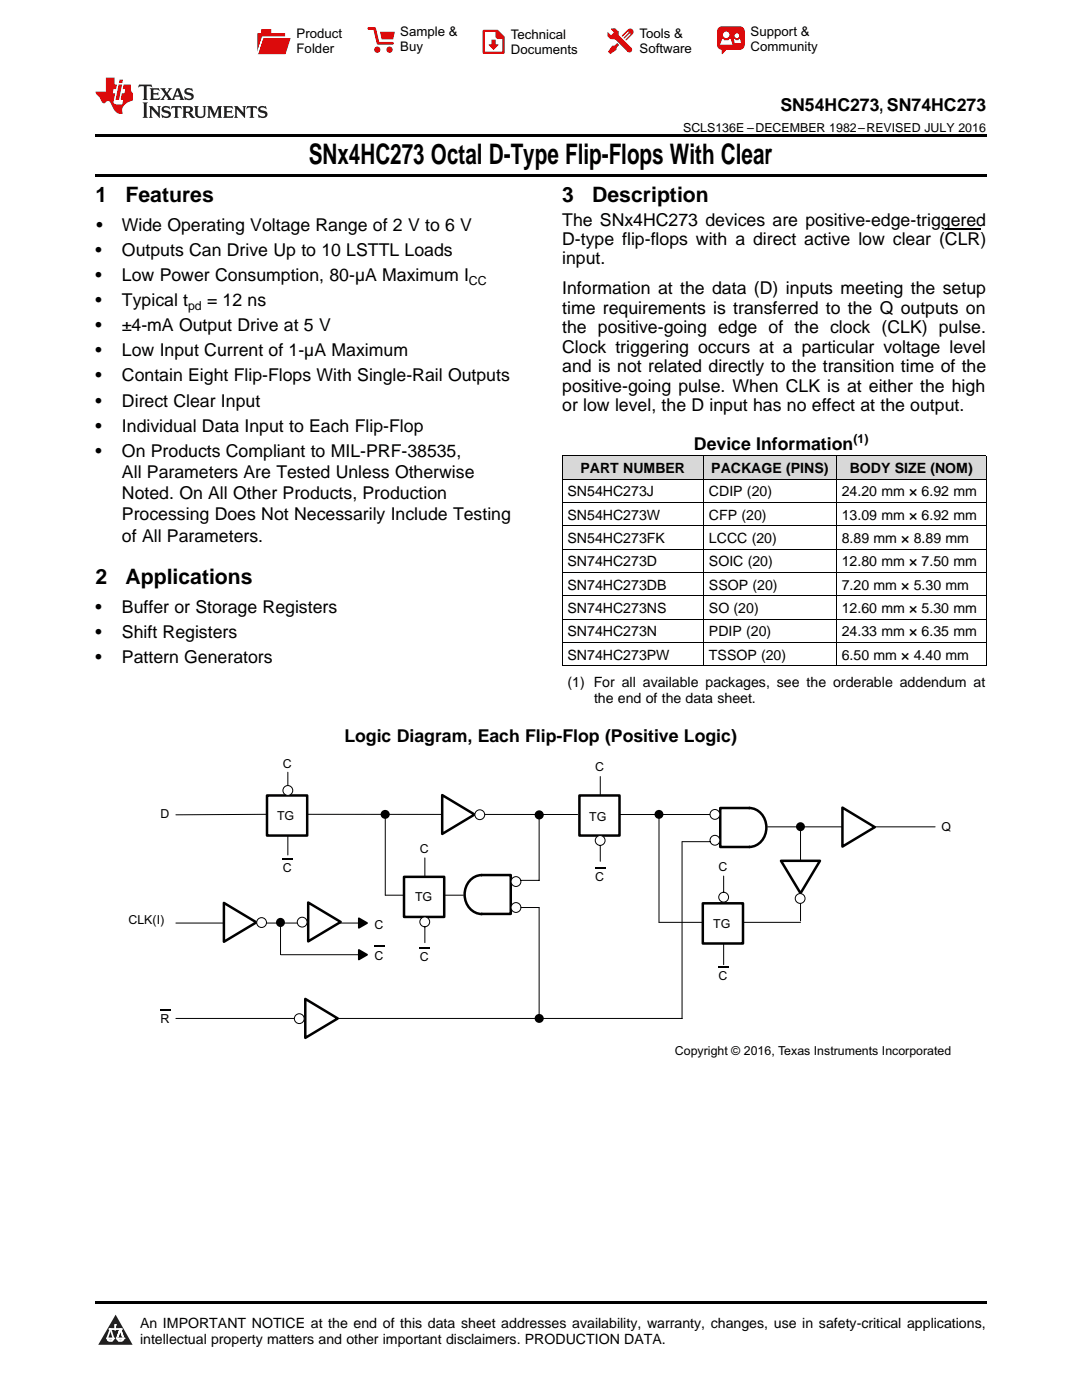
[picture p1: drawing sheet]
<svg xmlns="http://www.w3.org/2000/svg" width="216mm" height="279mm" viewBox="0 0 216 279" stroke-linecap="round" stroke-linejoin="round" font-family="sans-serif">
<defs><g id="words">
<text font-size="5.6" x="61.6" y="32.8">SNx4HC273 Octal D-Type Flip-Flops With Clear</text>
<g font-size="4.2">
<text x="19" y="40.4">1</text>
<text x="25" y="40.4">Features</text>
<text x="112.2" y="40.4">3</text>
<text x="118.2" y="40.4">Description</text>
<text x="19" y="116.5">2</text>
<text x="25" y="116.5">Applications</text>
</g>
<g font-size="3.5">
<text x="155.7" y="22.2">SN54HC273, SN74HC273</text>
<text x="19.2" y="46.1">•</text>
<text x="24.3" y="46.1">Wide Operating Voltage Range of 2 V to 6 V</text>
<text x="112.2" y="45">The SNx4HC273 devices are positive-edge-triggered</text>
<text x="19" y="51.1">•</text>
<text x="24.3" y="51.1">Outputs Can Drive Up to 10 LSTTL Loads</text>
<text x="112.2" y="48.9">D-type flip-flops with a direct active low clear (CLR)</text>
<text x="112.2" y="52.8">input.</text>
<text x="19" y="56.1">•</text>
<text x="24.3" y="56.1">Low Power Consumption, 80-µA Maximum I</text>
<text x="112.2" y="58.7">Information at the data (D) inputs meeting the setup</text>
<text x="19" y="61.1">•</text>
<text x="24.3" y="61.1">Typical t</text>
<text x="41.3" y="61.1">= 12 ns</text>
<text x="112.2" y="62.6">time requirements is transferred to the Q outputs on</text>
<text x="19" y="66.1">•</text>
<text x="19" y="71.1">•</text>
<text x="24.3" y="66.1">±4-mA Output Drive at 5 V</text>
<text x="24.3" y="71.1">Low Input Current of 1-µA Maximum</text>
<text x="112.2" y="66.5">the positive-going edge of the clock (CLK) pulse.</text>
<text x="112.2" y="70.4">Clock triggering occurs at a particular voltage level</text>
<text x="19" y="76.1">•</text>
<text x="24.3" y="76.1">Contain Eight Flip-Flops With Single-Rail Outputs</text>
<text x="112.2" y="74.3">and is not related directly to the transition time of the</text>
<text x="19" y="81.1">•</text>
<text x="24.3" y="81.1">Direct Clear Input</text>
<text x="112.2" y="78.1">positive-going pulse. When CLK is at either the high</text>
<text x="112.2" y="82">or low level, the D input has no effect at the output.</text>
<text x="19" y="86.1">•</text>
<text x="24.3" y="86.1">Individual Data Input to Each Flip-Flop</text>
<text x="138.5" y="89.7">Device Information</text>
<text x="19" y="91.2">•</text>
<text x="24.3" y="91.2">On Products Compliant to MIL-PRF-38535,</text>
<text x="24.3" y="95.4">All Parameters Are Tested Unless Otherwise</text>
<text x="24.3" y="99.6">Noted. On All Other Products, Production</text>
<text x="24.3" y="103.9">Processing Does Not Necessarily Include Testing</text>
<text x="24.3" y="108.1">of All Parameters.</text>
<text x="19" y="122.2">•</text>
<text x="24.3" y="122.2">Buffer or Storage Registers</text>
<text x="19" y="127.2">•</text>
<text x="24.3" y="127.2">Shift Registers</text>
<text x="19" y="132.3">•</text>
<text x="24.3" y="132.3">Pattern Generators</text>
<text x="68.7" y="148.1">Logic Diagram, Each Flip-Flop (Positive Logic)</text>
</g>
<g font-size="2.8">
<text x="115.8" y="94.4">PART NUMBER</text>
<text x="141.9" y="94.4">PACKAGE (PINS)</text>
<text x="169.5" y="94.4">BODY SIZE (NOM)</text>
<text x="113.2" y="99.1">SN54HC273J</text>
<text x="141.5" y="99.1">CDIP (20)</text>
<text x="168" y="99.1">24.20 mm × 6.92 mm</text>
<text x="113.2" y="103.7">SN54HC273W</text>
<text x="141.5" y="103.7">CFP (20)</text>
<text x="168" y="103.7">13.09 mm × 6.92 mm</text>
<text x="113.2" y="108.4">SN54HC273FK</text>
<text x="113.2" y="113">SN74HC273D</text>
<text x="141.5" y="108.4">LCCC (20)</text>
<text x="141.5" y="113">SOIC (20)</text>
<text x="168" y="108.4">8.89 mm × 8.89 mm</text>
<text x="168" y="113">12.80 mm × 7.50 mm</text>
<text x="113.2" y="117.7">SN74HC273DB</text>
<text x="141.5" y="117.7">SSOP (20)</text>
<text x="168" y="117.7">7.20 mm × 5.30 mm</text>
<text x="113.2" y="122.3">SN74HC273NS</text>
<text x="141.5" y="122.3">SO (20)</text>
<text x="168" y="122.3">12.60 mm × 5.30 mm</text>
<text x="113.2" y="127">SN74HC273N</text>
<text x="113.2" y="131.7">SN74HC273PW</text>
<text x="141.5" y="127">PDIP (20)</text>
<text x="141.5" y="131.7">TSSOP (20)</text>
<text x="168" y="127">24.33 mm × 6.35 mm</text>
<text x="168" y="131.7">6.50 mm × 4.40 mm</text>
<text x="113.2" y="137.2">(1) For all available packages, see the orderable addendum at</text>
<text x="118.5" y="140.3">the end of the data sheet.</text>
<text x="27.9" y="265">An IMPORTANT NOTICE at the end of this data sheet addresses availability, warranty, changes, use in safety-critical applications,</text>
<text x="27.9" y="268.2">intellectual property matters and other important disclaimers. PRODUCTION DATA.</text>
</g>
<g font-size="2.6">
<text x="59.2" y="7.6">Product</text>
<text x="59.2" y="10.6">Folder</text>
<text x="79.9" y="7.3">Sample &amp;</text>
<text x="79.9" y="10.2">Buy</text>
<text x="101.9" y="7.8">Technical</text>
<text x="101.9" y="10.8">Documents</text>
<text x="127.6" y="7.6">Tools &amp;</text>
<text x="127.6" y="10.6">Software</text>
<text x="149.8" y="7.2">Support &amp;</text>
<text x="149.8" y="10.2">Community</text>
</g>
<g font-size="2.5">
<text x="136.3" y="26.3">SCLS136E –DECEMBER 1982–REVISED JULY 2016</text>
<text x="93.6" y="56.8">CC</text>
<text x="37.5" y="61.8">pd</text>
<text x="170.3" y="88.3">(1)</text>
<text x="56.5" y="153.3">C</text>
<text x="118.7" y="153.9">C</text>
<text x="32.1" y="163.3">D</text>
<text x="55.3" y="163.6">TG</text>
<text x="117.6" y="163.8">TG</text>
<text x="187.8" y="165.8">Q</text>
<text x="83.8" y="170.2">C</text>
<text x="143.4" y="173.8">C</text>
<text x="56.4" y="174">C</text>
<text x="82.8" y="179.8">TG</text>
<text x="118.7" y="175.8">C</text>
<text x="25.6" y="184.5">CLK(I)</text>
<text x="74.7" y="185.5">C</text>
<text x="142.3" y="185.2">TG</text>
<text x="74.7" y="191.6">C</text>
<text x="83.8" y="191.8">C</text>
<text x="143.4" y="195.7">C</text>
<text x="32.1" y="204.3">R</text>
<text x="134.7" y="210.6">Copyright © 2016, Texas Instruments Incorporated</text>
</g>
</g></defs>
<g fill="#d8d8d8">
<path d="M112.2 91h28.2v4.7h-28.2z"/>
<path d="M140.4 91h26.5v4.7h-26.5z"/>
<path d="M166.9 91h29.9v4.7h-29.9z"/>
</g>
<path d="M23.1 262.4l3.4 6h-6.9z" fill="#231f20"/>
<path d="M21.4 267.1h1.2l-.3 .5h-.3a.55 .55 0 0 1-.6-.5z" fill-rule="evenodd" fill="#fff"/>
<path d="M21.4 267.1h1.2l-.3 .5h-.3a.55 .55 0 0 1-.6-.5z" fill="none" stroke="#231f20" stroke-width=".34"/>
<path d="M21.4 267.1l1.2 .1-.3 .4h-.5z" fill="none" stroke="#fff" stroke-width=".34"/>
<path d="M23 265.3h.1" fill="none" stroke="#fff" stroke-width=".34"/>
<path d="M23 264.4v.9z" fill="#fff"/>
<path d="M23 264.4v.9z" fill="none" stroke="#fff" stroke-width=".34"/>
<circle cx="23" cy="264.4" r=".17" fill="#fff"/>
<path d="M21.9 265.2h.1" fill="none" stroke="#fff" stroke-width=".34"/>
<path d="M21.9 265.2h2.3z" fill="#fff"/>
<path d="M21.9 265.2h2.3z" fill="none" stroke="#fff" stroke-width=".34"/>
<circle cx="24.2" cy="265.2" r=".17" fill="#fff"/>
<path d="M23.3 267.1h.1" fill="none" stroke="#fff" stroke-width=".34"/>
<path d="M24 265.2l-.7 1.9z" fill="#fff"/>
<path d="M24 265.2l-.7 1.9z" fill="none" stroke="#fff" stroke-width=".34"/>
<path d="M24 265.2l.7 1.9z" fill="#fff"/>
<path d="M24 265.2l.7 1.9z" fill="none" stroke="#fff" stroke-width=".34"/>
<path d="M24.6 267.1h.1" fill="none" stroke="#fff" stroke-width=".34"/>
<circle cx="21.4" cy="267.1" r=".17" fill="#fff"/>
<path d="M22.1 265.2l-.7 1.9z" fill="#fff"/>
<path d="M22.1 265.2l-.7 1.9z" fill="none" stroke="#fff" stroke-width=".34"/>
<path d="M22.1 265.2l.5 1.9z" fill="#fff"/>
<path d="M22.1 265.2l.5 1.9z" fill="none" stroke="#fff" stroke-width=".34"/>
<circle cx="22.6" cy="267.1" r=".17" fill="#fff"/>
<path d="M23.4 267.1h1.3a.65 .65 0 0 1-.7 .5 .65 .65 0 0 1-.6-.5z" fill-rule="evenodd" fill="#fff"/>
<path d="M23.4 267.1h1.3a.65 .65 0 0 1-.7 .5 .65 .65 0 0 1-.6-.5z" fill="none" stroke="#231f20" stroke-width=".34"/>
<path d="M23.4 267.1h1.3l-.4 .5h-.6z" fill="none" stroke="#fff" stroke-width=".34"/>
<path d="M23.3 267.1h.1" fill="none" stroke="#fff" stroke-width=".34"/>
<circle cx="24.7" cy="267.1" r=".17" fill="#fff"/>
<path d="M19 259.7h177.8v.5h-177.8z" fill="#000"/>
<path d="M32.1 201.6h2" fill="none" stroke="#000" stroke-width=".36"/>
<path d="M56 183.8v6.7M56.1 190.5h15.5" fill="none" stroke="#000" stroke-width=".2"/>
<path d="M71.6 189.6l1.7 .9-1.7 1z" fill="#000"/>
<path d="M71.6 189.6l1.7 .9-1.7 1z" fill="none" stroke="#000" stroke-width=".34"/>
<path d="M115.6 158.8h8v8h-8z" fill="none" stroke="#000" stroke-width=".5"/>
<circle cx="119.8" cy="167.7" r=".98" fill="#fff"/>
<g fill="none" stroke="#000" stroke-width=".2">
<path d="M119.8 155v3.8M119.8 168.7v3.2M123.6 162.6h18.1"/>
<circle cx="119.8" cy="167.7" r=".98"/>
</g>
<path d="M140.2 180.3h8.1v8h-8.1z" fill="none" stroke="#000" stroke-width=".5"/>
<circle cx="144.4" cy="179.1" r=".98" fill="#fff"/>
<g fill="none" stroke="#000" stroke-width=".2">
<path d="M131.5 163.3v20.8M144.4 174.8v3.3M153.2 165h33.4M144.4 188.3v4.2M148.3 184.1h11.4"/>
<circle cx="144.4" cy="179.1" r=".98"/>
</g>
<path d="M168.1 161.2l6.5 3.9-6.5 3.9z" fill="#fff"/>
<path d="M149.5 161.3a4 4 0 0 1 3.3 2.8 4 4 0 0 1-1.4 4.2 3.1 3.1 0 0 1-1.9 .7M149.6 161.3h-5.9v7.7h5.9M168.1 161.2l6.5 3.9-6.5 3.9z" fill="none" stroke="#000" stroke-width=".5"/>
<path d="M136.1 168v35.3h-101M159.7 165v18.8" fill="none" stroke="#000" stroke-width=".2"/>
<g fill="#000">
<circle cx="131.5" cy="162.5" r=".72"/>
<circle cx="159.7" cy="165" r=".72"/>
<circle cx="56" cy="184.1" r=".73"/>
</g>
<g fill="none" stroke="#000" stroke-width=".34">
<circle cx="131.5" cy="162.5" r=".72"/>
<circle cx="159.7" cy="165" r=".72"/>
<circle cx="56" cy="184.1" r=".73"/>
</g>
<circle cx="142.7" cy="162.5" r=".98" fill="#fff"/>
<circle cx="142.7" cy="162.5" r=".98" fill="none" stroke="#000" stroke-width=".2"/>
<circle cx="142.7" cy="167.7" r=".98" fill="#fff"/>
<g fill="none" stroke="#000" stroke-width=".2">
<path d="M136.1 168h5.6"/>
<circle cx="142.7" cy="167.7" r=".98"/>
</g>
<path d="M155.8 171.8h7.8l-3.9 6.5z" fill="#fff"/>
<path d="M155.8 171.8h7.8l-3.9 6.5z" fill="none" stroke="#000" stroke-width=".5"/>
<circle cx="159.7" cy="179.3" r=".98" fill="#fff"/>
<g fill="none" stroke="#000" stroke-width=".2">
<path d="M76.9 178.7h3.7M88.6 178.7h3.9M131.5 184.1h8.7"/>
<circle cx="159.7" cy="179.3" r=".98"/>
</g>
<path d="M96.1 174.6h5.8v7.8h-5.8M96.1 174.6a3.9 3.9 0 0 0-3.4 3.9 3.9 3.9 0 0 0 3.5 3.9" fill="none" stroke="#000" stroke-width=".5"/>
<circle cx="103" cy="181.1" r=".98" fill="#fff"/>
<circle cx="103" cy="181.1" r=".98" fill="none" stroke="#000" stroke-width=".2"/>
<circle cx="103" cy="175.9" r=".98" fill="#fff"/>
<g fill="none" stroke="#000" stroke-width=".2">
<path d="M57.4 154.1v4.7M53.3 162.5l-18.2 .1M57.4 166.8v3.8M61.3 162.5l54 .1M76.9 163.3v15.4M107.6 163.4v12.3h-3.6M104 181.1h3.6v21.4"/>
<circle cx="103" cy="175.9" r=".98"/>
</g>
<g fill="#000">
<circle cx="76.9" cy="162.5" r=".73"/>
<circle cx="107.6" cy="162.6" r=".74"/>
<circle cx="107.6" cy="203.2" r=".73"/>
</g>
<g fill="none" stroke="#000" stroke-width=".34">
<circle cx="76.9" cy="162.5" r=".73"/>
<circle cx="107.6" cy="162.6" r=".74"/>
<circle cx="107.6" cy="203.2" r=".73"/>
</g>
<path d="M53.3 158.8h8v8h-8z" fill="none" stroke="#000" stroke-width=".5"/>
<path d="M56.4 171.3h2.1" fill="none" stroke="#000" stroke-width=".36"/>
<path d="M60.9 199.4l6.5 3.9-6.5 3.8z" fill="#fff"/>
<path d="M60.9 199.4l6.5 3.9-6.5 3.8z" fill="none" stroke="#000" stroke-width=".5"/>
<circle cx="59.7" cy="203.3" r=".98" fill="#fff"/>
<g fill="none" stroke="#000" stroke-width=".2">
<path d="M35.1 184.2h36.5"/>
<circle cx="59.7" cy="203.3" r=".98"/>
</g>
<path d="M71.6 183.3l1.7 .9-1.7 1z" fill="#000"/>
<path d="M71.6 183.3l1.7 .9-1.7 1z" fill="none" stroke="#000" stroke-width=".34"/>
<path d="M44.7 180.2l6.5 3.9-6.5 3.9z" fill="#fff"/>
<path d="M44.7 180.2l6.5 3.9-6.5 3.9z" fill="none" stroke="#000" stroke-width=".5"/>
<path d="M61.5 180.1l6.5 3.9-6.5 3.9z" fill="#fff"/>
<path d="M61.5 180.1l6.5 3.9-6.5 3.9z" fill="none" stroke="#000" stroke-width=".5"/>
<circle cx="52.2" cy="184.1" r=".98" fill="#fff"/>
<circle cx="52.2" cy="184.1" r=".98" fill="none" stroke="#000" stroke-width=".2"/>
<circle cx="60.3" cy="184" r=".98" fill="#fff"/>
<circle cx="60.3" cy="184" r=".98" fill="none" stroke="#000" stroke-width=".2"/>
<path d="M88.2 158.7l6.5 3.9-6.5 3.8z" fill="#fff"/>
<path d="M88.2 158.7l6.5 3.9-6.5 3.8z" fill="none" stroke="#000" stroke-width=".5"/>
<circle cx="95.7" cy="162.6" r=".98" fill="#fff"/>
<circle cx="95.7" cy="162.6" r=".98" fill="none" stroke="#000" stroke-width=".2"/>
<circle cx="57.4" cy="157.8" r=".98" fill="#fff"/>
<circle cx="57.4" cy="157.8" r=".98" fill="none" stroke="#000" stroke-width=".2"/>
<path d="M118.7 173.1h2.1" fill="none" stroke="#000" stroke-width=".36"/>
<path d="M80.6 175h8v8h-8z" fill="none" stroke="#000" stroke-width=".5"/>
<circle cx="84.8" cy="184" r=".98" fill="#fff"/>
<g fill="none" stroke="#000" stroke-width=".2">
<path d="M112.2 95.6h84.6M112.2 91h84.6M112.2 91v41.9M140.4 91v41.9M166.8 91v41.9M196.8 91v41.9M112.2 118.9h84.6M112.2 114.2h84.6M112.2 109.6h84.6M112.2 104.9h84.6M112.2 100.3h84.6M112.2 132.9h84.6"/>
<path d="M112.2 128.2h84.6M112.2 123.6h84.6M84.8 171.2v3.8M84.8 185v3.1"/>
<circle cx="84.8" cy="184" r=".98"/>
</g>
<path d="M74.7 188.9h2.1M83.8 189.2h2M143.4 193h2" fill="none" stroke="#000" stroke-width=".36"/>
<path d="M19 34.8h177.8v.5h-177.8zM19 26.8h177.8v.6h-177.8zM112.2 132.9h.1zM166.8 132.9h.1zM196.7 132.9h.1z" fill="#000"/>
<path d="M27.7 16.9l-.1 .6 .6-.3h.5v.2v2.2l-.2 .4h1l-.2-.4v-2.2v-.2h.5l.6 .3-.2-.6zM29.9 17.6l.2 .4v1.6l-.2 .4h1.9l.1-.6a1.09 1.09 0 0 1-1.3 .1v-.6h.6l.4 .2v-.7l-.2 .2h-.8v-.6l.2-.1a1.01 1.01 0 0 1 1 .3l-.1-.6zM32 17.6l.9 1.2-1 1.2h.9l-.2-.3 .5-.7 .5 .7-.3 .3h1.7l-.2-.3 .1-.4h1l.1 .4-.2 .3h1l-.3-.4-.7-2h-.5l-1 2.2-.8-1.1 .9-1.1h-.9l.2 .2-.4 .7-.4-.7 .2-.2zM35.4 18l.4 1h-.8zM37 17.7a.66 .66 0 0 0-.2 .8 .66 .66 0 0 0 .6 .4l.7 .2 .1 .2a.8 .8 0 0 1-.7 .4 .8 .8 0 0 1-.7-.5l.1 .8 .2-.2a.94 .94 0 0 0 1.1 .1 .94 .94 0 0 0 .4-.9 1.48 1.48 0 0 0-1.3-.6v-.4a1.1 1.1 0 0 1 1.2 .2l-.2-.6-.2 .1-.5-.1zM28.5 20.4l.2 .4v2.3l-.2 .4h1l-.2-.4v-2.3l.2-.4zM29.7 21.2l.2 .4v1.5l-.2 .4h.8l-.3-.4 .1-1.3 1.6 1.8v-2l.2-.4h-.7l.2 .2v1.1l-1.2-1.3zM32.5 21.3a.66 .66 0 0 0-.2 .8 .66 .66 0 0 0 .6 .4l.6 .2 .2 .2a.8 .8 0 0 1-.8 .4 .8 .8 0 0 1-.7-.5l.2 .7 .2-.1a.94 .94 0 0 0 1 .1 .94 .94 0 0 0 .5-1 1.47 1.47 0 0 0-1.3-.6l-.1-.3a1.1 1.1 0 0 1 1.3 .2l-.2-.6-.2 .1-.5-.2zM34.3 21.2l-.2 .6a.64 .64 0 0 1 .8-.3v1.6l-.2 .4h1l-.3-.4 .1-1.6a.66 .66 0 0 1 .8 .3l-.2-.6zM36.3 21.2l.3 .4v1.5l-.3 .4h1l-.2-.2v-.7h.5l.1 .1a.8 .8 0 0 0 1.2 .7l-1-1a.62 .62 0 0 0 .6-.5 .62 .62 0 0 0-.6-.7zM37.1 21.5h.1a.48 .48 0 0 1 .6 0 .48 .48 0 0 1 .1 .6l-.2 .1-.6 .1zM38.7 21.2l.2 .2a2.29 2.29 0 0 0 .4 2 1.05 1.05 0 0 0 1.7-.7v-1.3l.2-.2h-.8l.2 .4v1.1a.61 .61 0 0 1-.6 .6 .61 .61 0 0 1-.6-.6v-1.1l.3-.4zM41.3 21.2l.3 .4v1.5l-.3 .4h.8l-.2-.4v-1.4l.8 1.9 .9-1.9v1.4l-.2 .4h.9l-.2-.4v-1.5l.2-.4h-.8l-.7 1.5-.6-1.5zM44.5 21.2l.2 .4v1.5l-.2 .4h1.9l.2-.6a1.1 1.1 0 0 1-1.4 .2v-.7h.6l.4 .2v-.6l-.2 .1-.8 .1v-.6l.2-.1a1.02 1.02 0 0 1 1.1 .2l-.2-.5zM46.7 21.2l.2 .4v1.5l-.2 .4h.8l-.3-.4 .1-1.3 1.6 1.8v-2l.2-.4h-.7l.2 .2v1.1l-1.2-1.3zM49.3 21.2l-.1 .6a.64 .64 0 0 1 .8-.3v1.6l-.3 .4h1l-.2-.4v-1.6a.66 .66 0 0 1 .8 .3l-.1-.6zM51.7 21.3a.66 .66 0 0 0-.2 .7 .66 .66 0 0 0 .7 .5l.6 .2 .1 .2a.8 .8 0 0 1-.7 .4 .8 .8 0 0 1-.7-.5l.1 .7 .2-.1a.94 .94 0 0 0 1.1 .1 .94 .94 0 0 0 .4-1 1.48 1.48 0 0 0-1.2-.6l-.1-.3a1.1 1.1 0 0 1 1.2 .2l-.2-.6-.1 .1-.6-.2z" fill="#231f20"/>
<path d="M21.1 15.5v2.8h-2v.4l.9 .9a.96 .96 0 0 0 1 1 .59 .59 0 0 1 .5-.4 .59 .59 0 0 1 .5 .3l.4 .8a1.61 1.61 0 0 0 2.1 1.3 1.63 1.63 0 0 1 1.1-2.2l.9-.3v-1.5a1.6 1.6 0 0 1-.4-1.7h-1.4l-.2 .9h.5l-.2 .8h-.5l-.2 1v.3h.5l-.2 .9h-.7a.74 .74 0 0 1-1-.6l.3-1.6h-.5l.2-.8h.5l.1-.9h-.4v-1.4zM23.7 16.9l-.7 3h.8l.6-3zM23.8 15.9l-.1 .7h.7l.2-.7z" fill="#ee1d23"/>
<g fill="#d60000">
<path d="M52.1 5.8h2v.8h2.8v4.2h-5.5v-4.2h.7z" fill-rule="evenodd"/>
<path d="M52.4 7.5h5.6l-1 3.3h-5.6z" fill-rule="evenodd"/>
</g>
<path d="M52.4 7.4h5.7l-.1 .1h-5.5l-1.1 3.3z" fill-rule="evenodd" fill="#fff"/>
<path d="M52.4 7.4h5.7l-.1 .1h-5.5l-1.1 3.3z" fill="none" stroke="#fff" stroke-width=".2"/>
<path d="M73.6 5.7h1.1l.7 2.9h2.9" fill="none" stroke="#d60000" stroke-width=".55"/>
<g fill="#d60000">
<path d="M75.8 6.3h3l-.4 1.6h-2.2z" fill-rule="evenodd"/>
<circle cx="75.3" cy="9.9" r=".62"/>
<circle cx="77.7" cy="9.9" r=".62"/>
</g>
<path d="M96.5 6.2h2.7l1.3 1.2v3.1h-4z" fill="none" stroke="#d60000" stroke-width=".44"/>
<g fill="#d60000">
<path d="M98.1 7.9h.8v1h.5l-.9 1.1-1-1v-.1h.6z" fill-rule="evenodd"/>
<path d="M98.9 6.2h.3l1.3 1.2v.4h-1.3l-.3-.4z" fill-rule="evenodd"/>
<path d="M121.9 5.7h.8l.7 .6 .1 .7 2.5 2.5-.8 .8-2.3-2.3-1.1-.2-.6-.6v-.8l.7 .6 .5-.4v-.2l-.5-.5z" fill-rule="evenodd"/>
<path d="M122.2 9.1h.4l.5-.5 .4 .4-.5 .5v.4l-1.2 .9-.5-.5z" fill-rule="evenodd"/>
<path d="M125.3 5.9a.67 .67 0 0 1 .9 0 .67 .67 0 0 1 0 .9z" fill-rule="evenodd"/>
<path d="M125.3 5.9l.9 .9-1.2 1.2h-.2v-.2l1-.9v-.2h-.2l-.9 1h-.2v-.2l.9-1 .1-.2h-.3l-.9 1h-.2v-.2z" fill-rule="evenodd"/>
<circle cx="125.6" cy="9.9" r=".54"/>
</g>
<path d="M123.3 6.3v.7" fill="none" stroke="#d60000" stroke-width=".2"/>
<g fill="#d60000">
<path d="M143.4 5.5l.6-.2h3.6a.95 .95 0 0 1 1 .9v2.8a.95 .95 0 0 1-1 .9h-3.6a.95 .95 0 0 1-.9-.9v-2.8z" fill-rule="evenodd"/>
<path d="M144 9.9h.9l-.7 .9h-.2z" fill-rule="evenodd"/>
</g>
<g fill="#fff">
<path d="M146.6 8.6h1.3z"/>
<path d="M144.1 7.8h.3l.1 .2h.8l.2-.2h.3l.4 1.1h-2.5z" fill-rule="evenodd"/>
<path d="M146.4 7.8h.3l.1 .2h.5l.2-.2h.2l.2 .8h-1.3z" fill-rule="evenodd"/>
<circle cx="144.9" cy="6.9" r=".65"/>
<circle cx="147" cy="7.1" r=".48"/>
</g>
<path d="M188.6 45.8h7" fill="none" stroke="#000" stroke-width=".25"/>
<use href="#words"/>
</svg>
